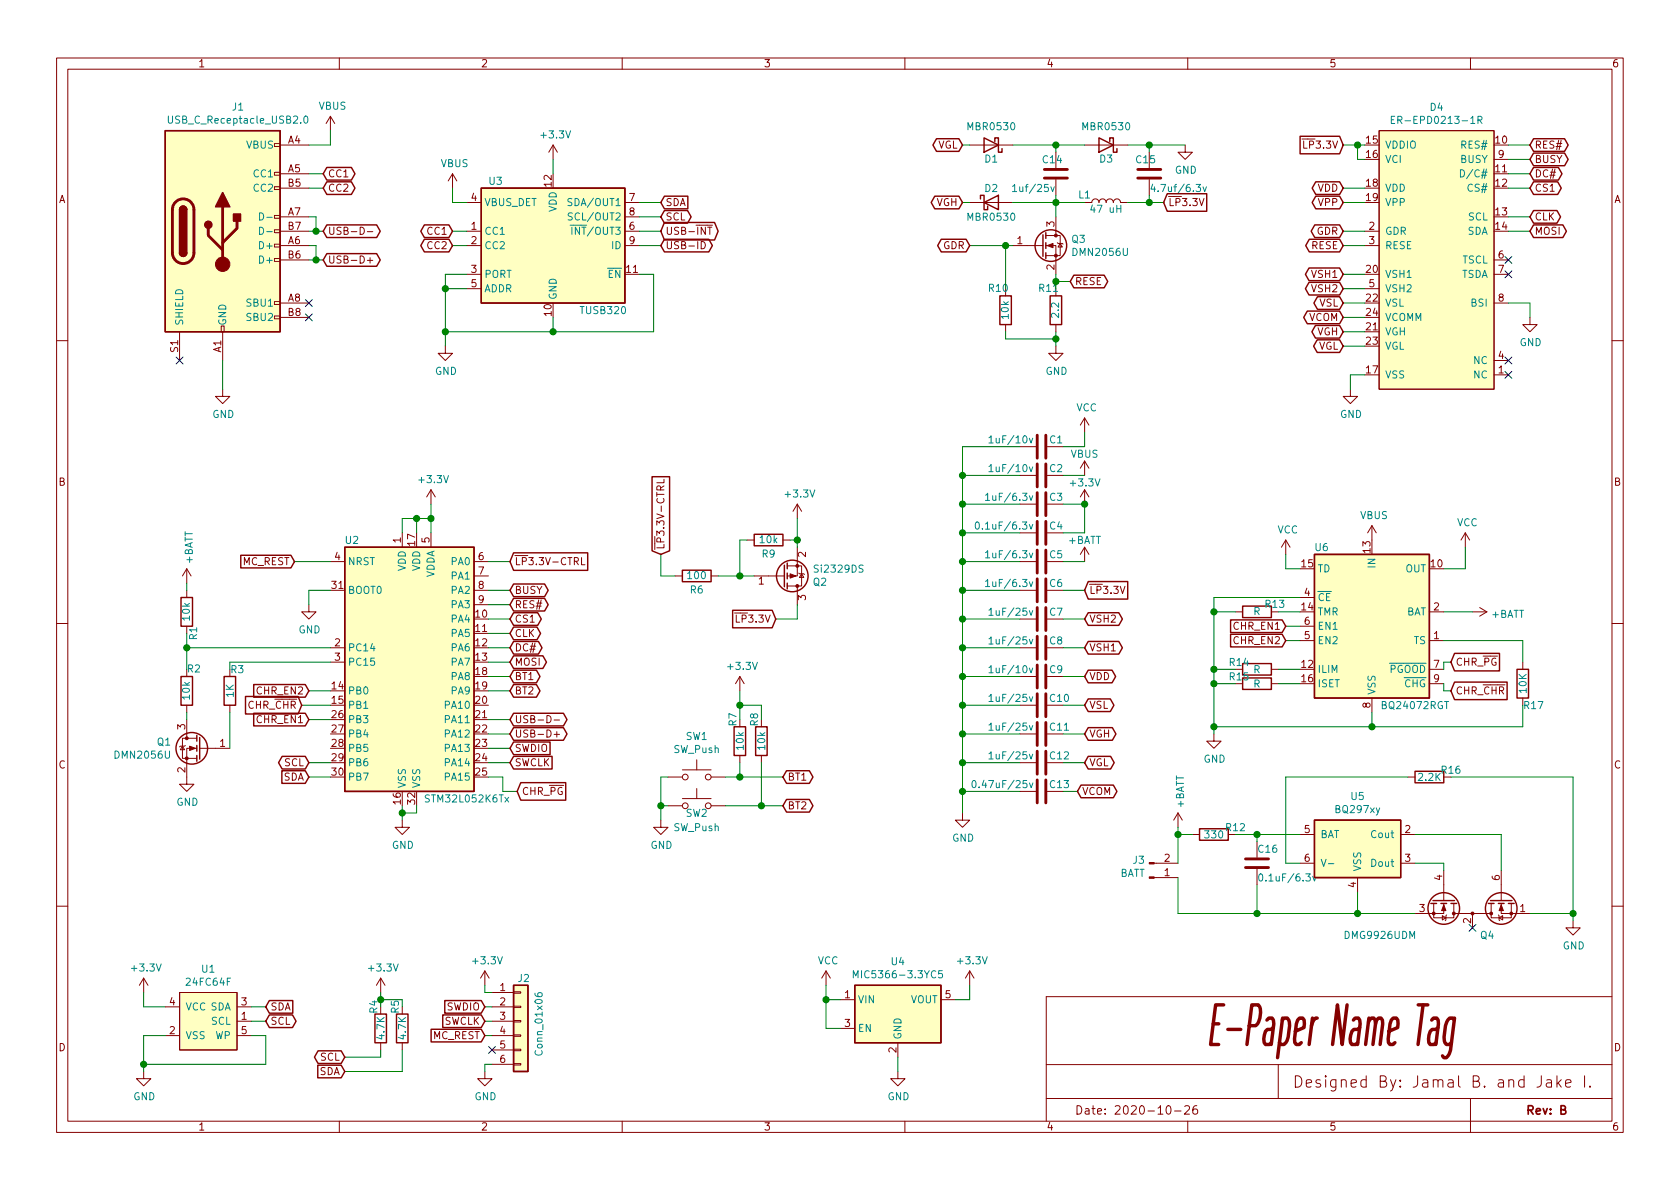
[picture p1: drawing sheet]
<svg xmlns="http://www.w3.org/2000/svg" width="297mm" height="210mm" viewBox="0 0 297 210" stroke-linecap="round" stroke-linejoin="round" font-family="sans-serif">
<defs><g id="words">
<text font-size="9.8" fill="#840000" x="217.6" y="185.1">E-Paper Name Tag</text>
<text font-size="2.8" fill="#840000" x="228.5" y="192.3">Designed By: Jamal B. and Jake I.</text>
<g font-size="2.1" fill="#840000">
<text x="190" y="197.1">Date: 2020-10-26</text>
<text x="270.2" y="197.1">Rev: B</text>
</g>
<g font-size="1.8" fill="#840000">
<text x="35" y="11.9">1</text>
<text x="85" y="11.9">2</text>
<text x="135" y="11.9">3</text>
<text x="185" y="11.9">4</text>
<text x="235" y="11.9">5</text>
<text x="285" y="11.9">6</text>
<text x="51" y="25.4">A4</text>
<text x="165.8" y="26.3">VGL</text>
<text x="230.8" y="26.3">LP3.3V</text>
<text x="241.6" y="25.4">15</text>
<text x="241.6" y="27.9">16</text>
<text x="264.5" y="25.4">10</text>
<text x="264.9" y="27.9">9</text>
<text x="271.3" y="28.8">BUSY</text>
<text x="271.3" y="26.3">RES#</text>
<text x="10.4" y="35.9">A</text>
<text x="51" y="30.5">A5</text>
<text x="51" y="33">B5</text>
<text x="57.9" y="33.9">CC2</text>
<text x="57.9" y="31.4">CC1</text>
<text x="83.3" y="35.6">4</text>
<text x="97.5" y="33" transform="rotate(-90 97.5 33)">12</text>
<text x="111.3" y="35.6">7</text>
<text x="233" y="33.9">VDD</text>
<text x="241.6" y="33">18</text>
<text x="241.6" y="35.6">19</text>
<text x="264.5" y="30.5">11</text>
<text x="264.5" y="33">12</text>
<text x="271.3" y="33.9">CS1</text>
<text x="271.3" y="31.4">DC#</text>
<text x="285.4" y="35.9">A</text>
<text x="51" y="38.1">A7</text>
<text x="51" y="40.6">B7</text>
<text x="57.9" y="41.5">USB-D-</text>
<text x="75.7" y="41.5">CC1</text>
<text x="83.3" y="40.6">1</text>
<text x="111.3" y="40.6">6</text>
<text x="111.3" y="38.1">8</text>
<text x="117.6" y="41.5">USB-INT</text>
<text x="117.6" y="39">SCL</text>
<text x="117.6" y="36.4">SDA</text>
<text x="165.6" y="36.4">VGH</text>
<text x="186.4" y="40.1" transform="rotate(-90 186.4 40.1)">3</text>
<text x="206.5" y="36.4">LP3.3V</text>
<text x="232.8" y="41.5">GDR</text>
<text x="233.2" y="36.4">VPP</text>
<text x="242.1" y="40.6">2</text>
<text x="264.5" y="38.1">13</text>
<text x="264.5" y="40.6">14</text>
<text x="271.3" y="39">CLK</text>
<text x="271.3" y="41.5">MOSI</text>
<text x="51" y="43.2">A6</text>
<text x="51" y="45.7">B6</text>
<text x="57.9" y="46.6">USB-D+</text>
<text x="75.7" y="44.1">CC2</text>
<text x="83.3" y="43.2">2</text>
<text x="111.3" y="43.2">9</text>
<text x="117.6" y="44.1">USB-ID</text>
<text x="166.7" y="44.1">GDR</text>
<text x="179.9" y="43.2">1</text>
<text x="186.4" y="47.7" transform="rotate(-90 186.4 47.7)">2</text>
<text x="231.9" y="44.1">RESE</text>
<text x="242.1" y="43.2">3</text>
<text x="264.9" y="45.7">6</text>
<text x="51" y="53.3">A8</text>
<text x="83.3" y="48.3">3</text>
<text x="83.3" y="50.8">5</text>
<text x="110.8" y="48.3">11</text>
<text x="190" y="50.4">RESE</text>
<text x="232.1" y="49.1">VSH1</text>
<text x="232.1" y="51.7">VSH2</text>
<text x="241.6" y="48.3">20</text>
<text x="241.6" y="53.3">22</text>
<text x="242.1" y="50.8">5</text>
<text x="264.9" y="48.3">7</text>
<text x="264.9" y="53.3">8</text>
<text x="51" y="55.9">B8</text>
<text x="97.5" y="55.8" transform="rotate(-90 97.5 55.8)">10</text>
<text x="231.4" y="56.8">VCOM</text>
<text x="232.9" y="59.3">VGH</text>
<text x="233.3" y="54.2">VSL</text>
<text x="241.6" y="58.4">21</text>
<text x="241.6" y="55.9">24</text>
<text x="31.5" y="62.3" transform="rotate(-90 31.5 62.3)">S1</text>
<text x="39.1" y="62.3" transform="rotate(-90 39.1 62.3)">A1</text>
<text x="233.1" y="61.8">VGL</text>
<text x="241.6" y="61">23</text>
<text x="264.9" y="63.5">4</text>
<text x="241.6" y="66">17</text>
<text x="264.9" y="66">1</text>
<text x="10.4" y="85.9">B</text>
<text x="285.4" y="85.9">B</text>
<text x="70.9" y="96" transform="rotate(-90 70.9 96)">1</text>
<text x="75.9" y="96" transform="rotate(-90 75.9 96)">5</text>
<text x="42.8" y="99.9">MC_REST</text>
<text x="59.2" y="99.1">4</text>
<text x="73.4" y="96.5" transform="rotate(-90 73.4 96.5)">17</text>
<text x="84.6" y="99.1">6</text>
<text x="84.6" y="101.6">7</text>
<text x="91" y="99.9">LP3.3V-CTRL</text>
<text x="117.5" y="97.3" transform="rotate(-90 117.5 97.3)">LP3.3V-CTRL</text>
<text x="142.5" y="98.5" transform="rotate(-90 142.5 98.5)">2</text>
<text x="230.2" y="100.3">15</text>
<text x="242.3" y="97.7" transform="rotate(-90 242.3 97.7)">13</text>
<text x="253" y="100.3">10</text>
<text x="58.7" y="104.1">31</text>
<text x="84.6" y="104.1">8</text>
<text x="84.6" y="106.7">9</text>
<text x="91" y="105">BUSY</text>
<text x="91" y="107.6">RES#</text>
<text x="134.1" y="103.4">1</text>
<text x="142.5" y="106.1" transform="rotate(-90 142.5 106.1)">3</text>
<text x="192.6" y="105">LP3.3V</text>
<text x="230.2" y="107.9">14</text>
<text x="230.7" y="105.4">4</text>
<text x="253.5" y="107.9">2</text>
<text x="84.1" y="109.2">10</text>
<text x="84.1" y="111.8">11</text>
<text x="91" y="110.1">CS1</text>
<text x="91" y="112.6">CLK</text>
<text x="130.5" y="110.1">LP3.3V</text>
<text x="192.6" y="110.1">VSH2</text>
<text x="218.3" y="111.4">CHR_EN1</text>
<text x="218.3" y="113.9">CHR_EN2</text>
<text x="230.7" y="113">5</text>
<text x="230.7" y="110.5">6</text>
<text x="253.5" y="113">1</text>
<text x="59.2" y="114.3">2</text>
<text x="59.2" y="116.8">3</text>
<text x="84.1" y="114.3">12</text>
<text x="84.1" y="116.8">13</text>
<text x="84.1" y="119.4">18</text>
<text x="91" y="115.2">DC#</text>
<text x="91" y="117.7">MOSI</text>
<text x="192.6" y="115.2">VSH1</text>
<text x="230.2" y="118.1">12</text>
<text x="253.5" y="118.1">7</text>
<text x="257.3" y="117.7">CHR_PG</text>
<text x="43.9" y="125.3">CHR_CHR</text>
<text x="45.6" y="122.8">CHR_EN2</text>
<text x="58.7" y="121.9">14</text>
<text x="58.7" y="124.5">15</text>
<text x="84.1" y="121.9">19</text>
<text x="84.1" y="124.5">20</text>
<text x="91" y="120.3">BT1</text>
<text x="91" y="122.8">BT2</text>
<text x="192.6" y="125.3">VSL</text>
<text x="192.6" y="120.3">VDD</text>
<text x="230.2" y="120.6">16</text>
<text x="242.3" y="125.2" transform="rotate(-90 242.3 125.2)">8</text>
<text x="253.5" y="120.6">9</text>
<text x="257.3" y="122.8">CHR_CHR</text>
<text x="32.8" y="129" transform="rotate(-90 32.8 129)">3</text>
<text x="45.6" y="127.9">CHR_EN1</text>
<text x="58.7" y="127">26</text>
<text x="58.7" y="129.5">27</text>
<text x="84.1" y="127">21</text>
<text x="84.1" y="129.5">22</text>
<text x="91" y="127.9">USB-D-</text>
<text x="91" y="130.4">USB-D+</text>
<text x="192.6" y="130.4">VGH</text>
<text x="10.4" y="135.9">C</text>
<text x="32.8" y="136.6" transform="rotate(-90 32.8 136.6)">2</text>
<text x="38.9" y="132.1">1</text>
<text x="50.3" y="135.5">SCL</text>
<text x="58.7" y="132.1">28</text>
<text x="58.7" y="134.6">29</text>
<text x="58.7" y="137.2">30</text>
<text x="84.1" y="132.1">23</text>
<text x="84.1" y="134.6">24</text>
<text x="84.1" y="137.2">25</text>
<text x="91" y="133">SWDIO</text>
<text x="91" y="135.5">SWCLK</text>
<text x="192.6" y="135.5">VGL</text>
<text x="285.4" y="135.9">C</text>
<text x="50.1" y="138">SDA</text>
<text x="70.9" y="142.2" transform="rotate(-90 70.9 142.2)">16</text>
<text x="73.4" y="142.2" transform="rotate(-90 73.4 142.2)">32</text>
<text x="92.2" y="140.6">CHR_PG</text>
<text x="139.2" y="138">BT1</text>
<text x="139.2" y="143.1">BT2</text>
<text x="191.3" y="140.6">VCOM</text>
<text x="230.7" y="147.3">5</text>
<text x="248.4" y="147.3">2</text>
<text x="205.9" y="154.9">1</text>
<text x="205.9" y="152.4">2</text>
<text x="230.7" y="152.4">6</text>
<text x="248.4" y="152.4">3</text>
<text x="255" y="155.7" transform="rotate(-90 255 155.7)">4</text>
<text x="265.2" y="155.7" transform="rotate(-90 265.2 155.7)">6</text>
<text x="239.8" y="156.9" transform="rotate(-90 239.8 156.9)">4</text>
<text x="251" y="161.3">3</text>
<text x="268.8" y="161.3">1</text>
<text x="260.1" y="163.3" transform="rotate(-90 260.1 163.3)">2</text>
<text x="30" y="177.8">4</text>
<text x="42.7" y="177.8">3</text>
<text x="47.8" y="178.7">SDA</text>
<text x="78.9" y="178.7">SWDIO</text>
<text x="88.4" y="175.3">1</text>
<text x="88.4" y="177.8">2</text>
<text x="149.4" y="176.5">1</text>
<text x="167.2" y="176.5">5</text>
<text x="10.4" y="185.9">D</text>
<text x="30" y="182.9">2</text>
<text x="42.7" y="180.3">1</text>
<text x="42.7" y="182.9">5</text>
<text x="47.8" y="181.2">SCL</text>
<text x="76.5" y="183.8">MC_REST</text>
<text x="78.5" y="181.2">SWCLK</text>
<text x="88.4" y="180.3">3</text>
<text x="88.4" y="182.9">4</text>
<text x="88.4" y="185.4">5</text>
<text x="149.4" y="181.6">3</text>
<text x="285.4" y="185.9">D</text>
<text x="56.4" y="190.1">SDA</text>
<text x="56.6" y="187.6">SCL</text>
<text x="88.4" y="188">6</text>
<text x="158.5" y="186.2" transform="rotate(-90 158.5 186.2)">2</text>
<text x="35" y="199.9">1</text>
<text x="85" y="199.9">2</text>
<text x="135" y="199.9">3</text>
<text x="185" y="199.9">4</text>
<text x="235" y="199.9">5</text>
<text x="285" y="199.9">6</text>
</g>
<g font-size="1.8" fill="#008484">
<text x="30.4" y="21.9">USB_C_Receptacle_USB2.0</text>
<text x="41.1" y="19.6">J1</text>
<text x="56.4" y="19.4">VBUS</text>
<text x="171.3" y="23">MBR0530</text>
<text x="191.6" y="23">MBR0530</text>
<text x="247.3" y="21.9">ER-EPD0213-1R</text>
<text x="252.9" y="19.6">D4</text>
<text x="43.6" y="26.3">VBUS</text>
<text x="78" y="29.6">VBUS</text>
<text x="95.8" y="24.5">+3.3V</text>
<text x="174.1" y="28.7">D1</text>
<text x="184.4" y="28.9">C14</text>
<text x="194.5" y="28.7">D3</text>
<text x="200.9" y="28.9">C15</text>
<text x="244.9" y="26.3">VDDIO</text>
<text x="244.9" y="28.8">VCI</text>
<text x="258.2" y="28.8">BUSY</text>
<text x="258.5" y="26.3">RES#</text>
<text x="45" y="31.4">CC1</text>
<text x="45" y="33.9">CC2</text>
<text x="86.5" y="32.7">U3</text>
<text x="174.1" y="34">D2</text>
<text x="179.7" y="34">1uf/25v</text>
<text x="190.8" y="35.1">L1</text>
<text x="204.4" y="34">4.7uf/6.3v</text>
<text x="207.7" y="30.7">GND</text>
<text x="244.9" y="33.9">VDD</text>
<text x="259.1" y="31.4">D/C#</text>
<text x="259.7" y="33.9">CS#</text>
<text x="85.6" y="41.5">CC1</text>
<text x="85.6" y="36.4">VBUS_DET</text>
<text x="98.4" y="37.5" transform="rotate(-90 98.4 37.5)">VDD</text>
<text x="101" y="36.4">SDA/OUT1</text>
<text x="101.2" y="39">SCL/OUT2</text>
<text x="101.9" y="41.5">INT/OUT3</text>
<text x="171.3" y="39">MBR0530</text>
<text x="193.1" y="37.6">47 uH</text>
<text x="244.9" y="36.4">VPP</text>
<text x="244.9" y="41.5">GDR</text>
<text x="259.4" y="41.5">SDA</text>
<text x="259.6" y="39">SCL</text>
<text x="46.2" y="44.1">D+</text>
<text x="46.2" y="46.6">D+</text>
<text x="85.6" y="44.1">CC2</text>
<text x="108.2" y="44.1">ID</text>
<text x="189.5" y="42.9">Q3</text>
<text x="189.9" y="45.3">DMN2056U</text>
<text x="244.9" y="44.1">RESE</text>
<text x="258.5" y="46.6">TSCL</text>
<text x="85.6" y="49.1">PORT</text>
<text x="85.6" y="51.7">ADDR</text>
<text x="98.4" y="53.1" transform="rotate(-90 98.4 53.1)">GND</text>
<text x="107.5" y="49.1">EN</text>
<text x="174.9" y="51.6">R10</text>
<text x="244.9" y="49.1">VSH1</text>
<text x="244.9" y="51.7">VSH2</text>
<text x="258.3" y="49.1">TSDA</text>
<text x="32.4" y="57.7" transform="rotate(-90 32.4 57.7)">SHIELD</text>
<text x="40" y="57.7" transform="rotate(-90 40 57.7)">GND</text>
<text x="43.8" y="54.2">SBU1</text>
<text x="43.8" y="56.8">SBU2</text>
<text x="102.8" y="55.5">TUSB320</text>
<text x="178.4" y="56.3" transform="rotate(-90 178.4 56.3)">10k</text>
<text x="187.2" y="56.1" transform="rotate(-90 187.2 56.1)">2.2</text>
<text x="244.9" y="59.3">VGH</text>
<text x="244.9" y="54.2">VSL</text>
<text x="244.9" y="56.8">VCOMM</text>
<text x="260.2" y="54.2">BSI</text>
<text x="244.9" y="61.8">VGL</text>
<text x="260.6" y="64.4">NC</text>
<text x="268.7" y="61.2">GND</text>
<text x="76.9" y="66.3">GND</text>
<text x="184.9" y="66.3">GND</text>
<text x="244.9" y="66.9">VSS</text>
<text x="260.6" y="66.9">NC</text>
<text x="37.5" y="73.9">GND</text>
<text x="190.3" y="72.7">VCC</text>
<text x="236.9" y="73.9">GND</text>
<text x="175.4" y="83.5">1uF/10v</text>
<text x="175.4" y="78.4">1uF/10v</text>
<text x="185.6" y="83.5">C2</text>
<text x="185.6" y="78.4">C1</text>
<text x="189.3" y="80.9">VBUS</text>
<text x="74.2" y="85.4">+3.3V</text>
<text x="139" y="88">+3.3V</text>
<text x="174.9" y="88.6">1uF/6.3v</text>
<text x="185.6" y="88.6">C3</text>
<text x="189.4" y="86">+3.3V</text>
<text x="173.2" y="93.6">0.1uF/6.3v</text>
<text x="185.6" y="93.6">C4</text>
<text x="225.9" y="94.3">VCC</text>
<text x="240.5" y="91.8">VBUS</text>
<text x="257.6" y="93.1">VCC</text>
<text x="34.1" y="99.7" transform="rotate(-90 34.1 99.7)">+BATT</text>
<text x="61.1" y="96.2">U2</text>
<text x="61.5" y="99.9">NRST</text>
<text x="71.8" y="101" transform="rotate(-90 71.8 101)">VDD</text>
<text x="74.3" y="101" transform="rotate(-90 74.3 101)">VDD</text>
<text x="79.9" y="99.9">PA0</text>
<text x="134.4" y="96.1">10k</text>
<text x="134.8" y="98.6">R9</text>
<text x="144.3" y="101.3">Si2329DS</text>
<text x="174.9" y="98.7">1uF/6.3v</text>
<text x="185.6" y="98.7">C5</text>
<text x="188.9" y="96.2">+BATT</text>
<text x="232.6" y="97.5">U6</text>
<text x="232.9" y="101.2">TD</text>
<text x="243.2" y="100.3" transform="rotate(-90 243.2 100.3)">IN</text>
<text x="248.5" y="101.2">OUT</text>
<text x="61.5" y="105">BOOT0</text>
<text x="76.8" y="102.3" transform="rotate(-90 76.8 102.3)">VDDA</text>
<text x="79.9" y="102.5">PA1</text>
<text x="79.9" y="105">PA2</text>
<text x="79.9" y="107.6">PA3</text>
<text x="121.7" y="102.4">100</text>
<text x="122.1" y="104.9">R6</text>
<text x="143.8" y="103.6">Q2</text>
<text x="174.9" y="103.8">1uF/6.3v</text>
<text x="185.6" y="103.8">C6</text>
<text x="223.8" y="107.5">R13</text>
<text x="232.9" y="106.3">CE</text>
<text x="33.6" y="109.7" transform="rotate(-90 33.6 109.7)">10k</text>
<text x="34.8" y="113.1" transform="rotate(-90 34.8 113.1)">R1</text>
<text x="52.8" y="112">GND</text>
<text x="79.9" y="110.1">PA4</text>
<text x="79.9" y="112.6">PA5</text>
<text x="175.4" y="108.9">1uF/25v</text>
<text x="175.4" y="114">1uF/25v</text>
<text x="185.6" y="108.9">C7</text>
<text x="185.6" y="114">C8</text>
<text x="221.6" y="108.8">R</text>
<text x="232.9" y="108.8">TMR</text>
<text x="232.9" y="113.9">EN2</text>
<text x="232.9" y="111.4">EN1</text>
<text x="248.6" y="108.8">BAT</text>
<text x="250" y="113.9">TS</text>
<text x="263.7" y="109.3">+BATT</text>
<text x="33.2" y="118.9">R2</text>
<text x="40.8" y="119">R3</text>
<text x="61.5" y="115.2">PC14</text>
<text x="61.5" y="117.7">PC15</text>
<text x="79.9" y="115.2">PA6</text>
<text x="79.9" y="117.7">PA7</text>
<text x="128.9" y="118.5">+3.3V</text>
<text x="175.4" y="119">1uF/10v</text>
<text x="185.6" y="119">C9</text>
<text x="217.4" y="117.8">R14</text>
<text x="221.6" y="119">R</text>
<text x="232.9" y="119">ILIM</text>
<text x="245.6" y="119">PGOOD</text>
<text x="33.6" y="123.6" transform="rotate(-90 33.6 123.6)">10k</text>
<text x="41.3" y="123.3" transform="rotate(-90 41.3 123.3)">1K</text>
<text x="61.5" y="122.8">PB0</text>
<text x="61.5" y="125.3">PB1</text>
<text x="78.9" y="125.3">PA10</text>
<text x="79.9" y="120.3">PA8</text>
<text x="79.9" y="122.8">PA9</text>
<text x="175.4" y="124.1">1uF/25v</text>
<text x="185.7" y="124.1">C10</text>
<text x="217.4" y="120.3">R15</text>
<text x="221.6" y="121.6">R</text>
<text x="232.9" y="121.5">ISET</text>
<text x="243.2" y="122.9" transform="rotate(-90 243.2 122.9)">VSS</text>
<text x="244.6" y="125.4">BQ24072RGT</text>
<text x="248.3" y="121.5">CHG</text>
<text x="269.5" y="125.4">R17</text>
<text x="269.9" y="122.5" transform="rotate(-90 269.9 122.5)">10K</text>
<text x="27.8" y="131.8">Q1</text>
<text x="61.5" y="127.9">PB3</text>
<text x="61.5" y="130.4">PB4</text>
<text x="78.9" y="127.9">PA11</text>
<text x="78.9" y="130.4">PA12</text>
<text x="121.3" y="130.9">SW1</text>
<text x="130.2" y="128.4" transform="rotate(-90 130.2 128.4)">R7</text>
<text x="134" y="128.4" transform="rotate(-90 134 128.4)">R8</text>
<text x="175.4" y="129.2">1uF/25v</text>
<text x="185.7" y="129.2">C11</text>
<text x="20.5" y="134.2">DMN2056U</text>
<text x="61.5" y="133">PB5</text>
<text x="61.5" y="135.5">PB6</text>
<text x="78.9" y="133">PA13</text>
<text x="78.9" y="135.5">PA14</text>
<text x="119.1" y="133.2">SW_Push</text>
<text x="131.5" y="132.5" transform="rotate(-90 131.5 132.5)">10k</text>
<text x="135.3" y="132.5" transform="rotate(-90 135.3 132.5)">10k</text>
<text x="175.4" y="134.3">1uF/25v</text>
<text x="185.7" y="134.3">C12</text>
<text x="212.8" y="134.9">GND</text>
<text x="254.9" y="136.8">R16</text>
<text x="31.2" y="142.5">GND</text>
<text x="61.5" y="138">PB7</text>
<text x="71.8" y="139.4" transform="rotate(-90 71.8 139.4)">VSS</text>
<text x="74.3" y="139.4" transform="rotate(-90 74.3 139.4)">VSS</text>
<text x="75.5" y="141.9">STM32L052K6Tx</text>
<text x="78.9" y="138">PA15</text>
<text x="172.7" y="139.4">0.47uF/25v</text>
<text x="185.7" y="139.4">C13</text>
<text x="209.3" y="142.9" transform="rotate(-90 209.3 142.9)">+BATT</text>
<text x="236.2" y="143.8">BQ297xy</text>
<text x="238.9" y="141.5">U5</text>
<text x="250.9" y="138.1">2.2K</text>
<text x="119.1" y="147">SW_Push</text>
<text x="121.3" y="144.4">SW2</text>
<text x="168.4" y="148.8">GND</text>
<text x="213.2" y="148.3">330</text>
<text x="216.8" y="147">R12</text>
<text x="233.4" y="148.2">BAT</text>
<text x="242.6" y="148.2">Cout</text>
<text x="69.3" y="150.1">GND</text>
<text x="115" y="150.1">GND</text>
<text x="197.9" y="155.1">BATT</text>
<text x="200.4" y="152.7">J3</text>
<text x="222.5" y="150.8">C16</text>
<text x="223.3" y="155.9">0.1uF/6.3v</text>
<text x="240.7" y="154.2" transform="rotate(-90 240.7 154.2)">VSS</text>
<text x="242.6" y="153.3">Dout</text>
<text x="237.9" y="166">DMG9926UDM</text>
<text x="261.8" y="166">Q4</text>
<text x="276.3" y="167.9">GND</text>
<text x="23.4" y="171.8">+3.3V</text>
<text x="35.7" y="172">U1</text>
<text x="65.4" y="171.8">+3.3V</text>
<text x="83.8" y="170.5">+3.3V</text>
<text x="91.6" y="173.7">J2</text>
<text x="144.6" y="170.5">VCC</text>
<text x="151.9" y="173">MIC5366-3.3YC5</text>
<text x="157.6" y="170.7">U4</text>
<text x="169.5" y="170.5">+3.3V</text>
<text x="32.8" y="178.7">VCC SDA</text>
<text x="33.1" y="174.3">24FC64F</text>
<text x="151.6" y="177.4">VIN</text>
<text x="161" y="177.4">VOUT</text>
<text x="32.8" y="183.8">VSS</text>
<text x="37.4" y="181.2">SCL</text>
<text x="38" y="183.8">WP</text>
<text x="68" y="183.7" transform="rotate(-90 68 183.7)">4.7K</text>
<text x="71.8" y="183.7" transform="rotate(-90 71.8 183.7)">4.7K</text>
<text x="151.6" y="182.5">EN</text>
<text x="159.4" y="183.9" transform="rotate(-90 159.4 183.9)">GND</text>
<text x="95.9" y="186.3" transform="rotate(-90 95.9 186.3)">Conn_01x06</text>
<text x="23.6" y="194.6">GND</text>
<text x="83.9" y="194.6">GND</text>
<text x="156.9" y="194.6">GND</text>
</g>
<g font-size="1.8" fill="#008400">
<text x="183.8" y="51.6">R11</text>
<text x="66.7" y="179.2" transform="rotate(-90 66.7 179.2)">R4</text>
<text x="70.5" y="179.2" transform="rotate(-90 70.5 179.2)">R5</text>
</g>
</g></defs>
<g fill="none" stroke="#840000" stroke-width=".18">
<path d="M10 10.3h277v189.9h-277zM12 12.2h273v186.1h-273zM60 10.3v1.9M110 10.3v1.9M160 10.3v1.9M210 10.3v1.9M260 10.3v1.9M48.5 38.1h1v.5h-1zM48.5 33h1v.5h-1zM48.5 30.5h1v.5h-1zM48.5 25.4h1v.5h-1zM49.5 38.3h5.1"/>
<path d="M49.5 25.6h5.1M49.5 30.7h5.1M49.5 33.3h5.1M58.4 20.6l-.7 1.2M58.4 20.6v2.5M58.4 20.6l.8 1.2M80 30.7l-.8 1.3M80 30.7v2.6M80 30.7l.8 1.3M82.5 35.8h2.6M97.8 25.6l-.8 1.3M97.8 25.6v2.6"/>
<path d="M97.8 25.6l.8 1.3M110.5 35.8h2.5M110.5 38.3h2.5M125 39.8h1M171.4 35.8h7.7M171.4 25.6h7.7M186.7 26.9v2.8M186.7 31.7v2.8M186.7 38.3v3.4M191.8 35.8h1.2a.63 .63 0 0 1 .7-.6 .63 .63 0 0 1 .6 .6 .63 .63 0 0 1 .6-.6 .63 .63 0 0 1 .7 .6 .63 .63 0 0 1 .6-.6 .63 .63 0 0 1 .6 .6 .63 .63 0 0 1 .7-.6 .63 .63 0 0 1 .6 .6h1.3M191.8 25.6h7.6M203.2 26.9v2.8"/>
<path d="M203.2 31.7v2.8M209.5 25.6v1.3h1.3l-1.3 1.3-1.2-1.3h1.2M230.2 24.6h1M243.8 23.1h20.4v45.7h-20.4zM264.2 28.2h2.5M31.7 58.7v5M39.1 57.7h.5v1h-.5zM39.4 58.7v5M48.5 55.9h1v.5h-1zM48.5 53.3h1v.5h-1zM48.5 45.7h1v.5h-1zM48.5 43.2h1v.5h-1z"/>
<path d="M48.5 40.6h1v.5h-1zM49.5 40.9h5.1M49.5 43.4h5.1M49.5 46h5.1M49.5 53.6h5.1M49.5 56.1h5.1M64.9 46h1M64.9 41h1M65.4 45.6v.9M82.5 40.9h2.6M82.5 43.4h2.6M82.5 48.5h2.6"/>
<path d="M82.5 51h2.6M110.5 40.9h2.5M110.5 43.4h2.5M124 42.7a.64 .64 0 0 1 .7 .7 .64 .64 0 0 1-.7 .6zM125.1 40.2h.8M125.5 40.2v1.2M177.8 51v1.3M177.8 57.4v1.3M179.1 43.4h5.3M184.9 43.4h1.8v5.1M184.9 41.7h2.6v3.5h-2.6M186.7 51v1.3"/>
<path d="M186.7 57.4v1.3M186.9 42.9l.2 .1h.7l.2 .2M187.5 43l.3 .7h-.7zM241.3 40.9h2.5M241.3 43.4h2.5M241.3 51h2.5M264.2 48.5h2.5M264.2 46h2.5M264.2 53.6h2.5M270.5 56.1v1.3h1.3l-1.3 1.3-1.3-1.3h1.3M10 60.2h2M39.4 68.8v1.3h1.2l-1.2 1.3-1.3-1.3h1.3"/>
<path d="M78.7 61.2v1.3h1.3l-1.3 1.2-1.2-1.2h1.2M180.3 79h2.8M186.7 61.2v1.3h1.3l-1.3 1.2-1.3-1.2h1.3M191.8 73.9v2.5M191.8 73.9l-.8 1.3M191.8 73.9l.7 1.3M238.8 68.8v1.3h1.2l-1.2 1.3-1.3-1.3h1.3M264.2 66.3h2.5M264.2 63.7h2.5M285 60.2h2M58.4 99.3h2.6M71.1 94.2v2.6"/>
<path d="M76.2 86.6v2.5M76.2 94.2v2.6M76.2 86.6l-.8 1.3M76.2 86.6l.8 1.3M83.8 99.3h2.6M102.8 98.6v1.3h.6M117.4 84.8v.6h-1.3M132.1 95.5h1.2M138.4 95.5h1.3M141 96.8v5h-1.8M141 89.1v2.6M141 89.1l-.8 1.3"/>
<path d="M141 89.1l.7 1.3M180.3 99.3h2.8M180.3 84.1h2.8M180.3 89.1h2.8M180.3 94.2h2.8M191.8 86.6l-.8 1.3M191.8 81.5v2.6M191.8 86.6v2.5M191.8 96.8v2.5M191.8 86.6l.7 1.3M191.8 81.5l-.8 1.3M191.8 81.5l.7 1.3"/>
<path d="M191.8 96.8l-.8 1.2M191.8 96.8l.7 1.2M227.3 95.5l-.7 1.3M227.3 95.5v2.5M227.3 95.5l.8 1.3M242.6 93v2.5M242.6 93l-.8 1.2M242.6 93l.7 1.2M259.1 94.2l-.8 1.3M259.1 94.2v2.6M259.1 94.2l.7 1.3M10 110.3h2"/>
<path d="M33 100.6v2.5M33 104.4v1.3M33 118.4v1.2M33 100.6l-.7 1.2M33 100.6l.8 1.2M54.6 106.9v1.3h1.3l-1.3 1.3-1.3-1.3h1.3M58.4 114.5h2.6M58.4 117.1h2.6M83.8 101.8h2.6M83.8 104.4h2.6M83.8 106.9h2.6M119.4 101.8h1.2"/>
<path d="M125.7 101.8h1.3M129.9 108.4h1M130.8 119.6v2.6M130.8 119.6l-.8 1.3M130.8 119.6l.8 1.3M133.3 101.8h5.4M139.2 100.1h2.5v3.5h-2.5M141 103.6v3.3M141.2 101.3l.2 .2h.7l.1 .1M141.7 101.5l.4 .6h-.7zM180.3 114.5h2.8M180.3 104.4h2.8"/>
<path d="M180.3 109.5h2.8M180.3 119.6h2.8M218.4 108.2h1.3M224.8 108.2h1.3M224.8 118.4h1.3M229.9 113.3h2.5M229.9 105.7h2.5M229.9 110.7h2.5M252.7 108.2h2.6M252.7 113.3h2.6M252.7 118.4h2.6M260.3 108.2h2.6"/>
<path d="M261.6 107.4l1.3 .8M262.9 108.2l-1.3 .8M269.2 117.1v1.3M285 110.3h2M32.3 131.9l.3 .7h-.7zM32.8 131.8l-.2 .1h-.7l-.2 .2M33 124.7v1.3M33 127.2v3.4M34.8 132.3h-1.8v6.4h1.3l-1.3 1.2-1.3-1.2h1.3M34.8 130.6h-2.5v3.5h2.5M35.3 132.3h5.3M40.6 124.7v1.3"/>
<path d="M98 127.3h.9M98 129.9h.9M98.5 129.4v.9M118.1 137.4h2.5M120.6 136.1h5.1M123.2 134.4v1.7M123.2 139.4v1.8M125.7 137.4h2.6M130.8 133.6v1.3M134.6 133.6v1.3M180.3 129.8h2.8M180.3 134.9h2.8"/>
<path d="M180.3 139.9h2.8M180.3 124.7h2.8M214.6 129.8v1.3h1.3l-1.3 1.2-1.2-1.2h1.2M224.8 120.9h1.3M242.6 123.4v2.6M248.9 137.4h1.3M252.7 120.9h2.6M269.2 123.4v1.3M71.1 145v1.3h1.3l-1.3 1.3-1.3-1.3h1.3M116.8 145v1.3h1.3l-1.3 1.3-1.2-1.3h1.2M118.1 142.5h2.5M120.6 141.2h5.1"/>
<path d="M125.7 142.5h2.6M170.2 143.8v1.2h1.2l-1.2 1.3-1.3-1.3h1.3M204.1 152.6h4.2M204.1 155.2h4.2M208.3 143.8l-.8 1.2M208.3 143.8v2.5M208.3 143.8l.7 1.2M210.8 147.6h1.3M222.2 148.8v2.8M222.2 153.7v2.8M229.9 147.6h2.5M229.9 152.6h2.5"/>
<path d="M240 155.2v2.5M247.6 147.6h2.6M247.6 152.6h2.6M253.5 159.8v2.5h3.5v-2.5M255.3 159.8v1.7h-5.1M255.3 153.9v5.4M263.7 159.8v2.5h3.5v-2.5M265.4 159.8v1.7h5.1M265.4 153.9v5.4M10 160.2h2M25.4 173l-.8 1.2M25.4 173v2.5"/>
<path d="M25.4 173l.8 1.2M29.2 178h2.5M31.7 175.5h10.2v10.2h-10.2zM41.9 178h2.5M67.3 173l-.8 1.2M67.3 173v2.5M67.3 173l.8 1.2M85.7 171.7l-.7 1.3M85.7 171.7v2.5M85.7 171.7l.8 1.3M87 175.5h3.8M87 178h3.8"/>
<path d="M90.8 177.9h1.3v.3h-1.3zM90.8 175.4h1.3v.2h-1.3zM146 171.7l-.7 1.3M146 171.7v2.5M146 171.7l.8 1.3M148.6 176.8h2.5M166.4 176.8h2.5M171.4 171.7l-.7 1.3M171.4 171.7v2.5M171.4 171.7l.8 1.3M255 161.9l.7 .4-.7 .4zM255.8 161.8l-.1 .1v.8l-.2 .1"/>
<path d="M257 161.5h6.7M260.3 161.5v2.6M264.9 161.8l.1 .1v.8l.2 .1M265 162.3l.7-.4v.8zM278.1 162.8v1.3h1.3l-1.3 1.2-1.2-1.2h1.2M285 176.2h-100v22M285 160.2h2M25.4 189.5v1.2h1.3l-1.3 1.3-1.3-1.3h1.3M29.2 183.1h2.5M41.9 180.6h2.5M41.9 183.1h2.5M60 198.3v1.9"/>
<path d="M67.3 184.4v1.3M71.1 184.4v1.3M85.7 189.5v1.2h1.3l-1.3 1.3-1.2-1.3h1.2M87 180.6h3.8M87 183.1h3.8M87 185.7h3.8M87 188.2h3.8M90.8 188.1h1.3v.2h-1.3zM90.8 185.5h1.3v.3h-1.3zM90.8 183h1.3v.3h-1.3zM90.8 180.5h1.3v.2h-1.3zM110 198.3v1.9"/>
<path d="M148.6 181.9h2.5M158.7 189.5v1.2h1.3l-1.3 1.3-1.2-1.3h1.2M158.7 184.4v2.5M160 198.3v1.9M185 194.3h100M185 188.3h100M206.3 195.7l.4-.2a.94 .94 0 0 1 0 1.5 .79 .79 0 0 1-.4-1.3zM207.7 196.5h1.1M209.5 195.7l.2-.2h.3l.3 .2v.3v.2l-.9 .8h.9M210 198.3v1.9M211.6 195.5a.59 .59 0 0 0-.7 .7l.1 .7 .2 .1 .5-.1 .1-.5-.2-.2-.4-.1-.3 .3M226 188.3v6"/>
<path d="M260 194.3v5.9M272.5 190.2v1.5a.65 .65 0 0 1-.7 .5M273.5 191h.7l.1 1.2M274.3 191.4l-.6 .1a.39 .39 0 0 0-.3 .4 .39 .39 0 0 0 .3 .3l.6-.1M275.3 190.2v2M275.5 191.5l.5 .7M276 190.9l-.7 .8M276.8 191.6l1-.2-.1-.4-.6-.1-.3 .3 .1 .9 .2 .1 .6-.1M280.2 190.2v2M281.1 192.1v.1l-.1-.1h.1v.1"/>
<circle cx="121.2" cy="137.4" r=".51"/>
<circle cx="125.2" cy="137.4" r=".51"/>
<circle cx="121.2" cy="142.5" r=".51"/>
<circle cx="125.2" cy="142.5" r=".51"/>
</g>
<path d="M216.4 177.7h-1.5l-.9 7h1.5" fill="none" stroke="#840000" stroke-width=".61"/>
<g fill="none" stroke="#840000" stroke-width=".51">
<path d="M31 35.7a1.89 1.89 0 0 1 2.1-.4 1.89 1.89 0 0 1 1.2 1.8v7.6a1.9 1.9 0 0 1-1.9 1.9 1.9 1.9 0 0 1-1.9-1.9v-7.8l.1-.5zM39.4 36.6v10.1M41.9 39.1v1.3l-2.5 2.5M184.7 31.5h4M184.7 30h4M201.2 31.5h4M201.2 30h4M36.8 40.4v1.3l2.6 2.5M183.4 77v4M184.9 77v4M183.4 82v4.1M183.4 87.1v4.1"/>
<path d="M183.4 92.2v4.1M183.4 97.3v4M184.9 82v4.1M184.9 87.1v4.1M184.9 92.2v4.1M184.9 97.3v4M183.4 102.4v4M183.4 107.4v4.1M183.4 112.5v4.1M183.4 117.6v4.1M184.9 102.4v4M184.9 107.4v4.1"/>
<path d="M184.9 112.5v4.1M184.9 117.6v4.1M183.4 122.7v4M183.4 127.8v4M183.4 132.8v4.1M183.4 137.9v4.1M184.9 122.7v4M184.9 127.8v4M184.9 132.8v4.1M184.9 137.9v4.1M220.2 153.4h4.1M220.2 151.9h4.1"/>
</g>
<g fill="none" stroke="#008484" stroke-width=".18">
<path d="M29.8 20.5v1.1l.2 .2 .4-.1 .1-.1v-1.1M45.9 37.6a.64 .64 0 0 1 .7 .7 .64 .64 0 0 1-.7 .6zM47.2 38.4h.9M53.8 20.6l.2-.1a.69 .69 0 0 1 .4 .7 .69 .69 0 0 1-.4 .6l-.2-.2-.1-.3zM100.8 39.8h2M101.1 35.2l-.5-.1-.1 .1v.5l.5 .1 .1 .3-.2 .3-.5-.1M101.2 37.7l-.5-.1-.2 .2v.3l.6 .3 .1 .3-.3 .2h-.4M179 33l.4-.4v1.3M179 33.9h.8M185.8 33l.3 .9 .3-.9M203.8 32.6l-.3 .8h.8M212.7 33l.3 .9 .3-.9"/>
<path d="M246 21.2h.4M246.6 20.6h-.6v1.2h.6M258.2 30a.64 .64 0 0 1 .8 .7 .64 .64 0 0 1-.8 .6zM261.3 21.2l.7-.1v-.4l-.2-.1h-.5v1.2M261.6 21.2l.4 .6M45.9 40.2a.64 .64 0 0 1 .7 .6 .64 .64 0 0 1-.7 .6zM47.2 41h.9M101.1 40.2v1.2M174.9 77.4l.3-.3v1.2M174.9 78.3h.7M182 77.5l.3 .8 .3-.8M172.5 92.4l.2-.1a.69 .69 0 0 1 .5 .6 .69 .69 0 0 1-.5 .7l-.2-.2-.1-.3z"/>
<path d="M174.2 97.7l.4-.3v1.2M174.2 87.6l.4-.4v1.3M174.2 98.6h.8M174.2 88.5h.8M174.9 82.5l.3-.4v1.3M174.9 83.4h.7M182 97.8l.3 .8 .3-.8M182 82.6l.3 .8 .3-.8M182 87.6l.3 .9 .3-.9M182 92.7l.3 .9 .3-.9M174.2 102.8l.4-.3v1.2M174.2 103.7h.8"/>
<path d="M174.9 107.9l.3-.4v1.3M174.9 118.1l.3-.4v1.3M174.9 113l.3-.4v1.3M174.9 108.8h.7M174.9 119h.7M174.9 113.9h.7M182 102.9l.3 .8 .3-.8M182 108l.3 .8 .3-.8M182 118.1l.3 .9 .3-.9M182 113l.3 .9 .3-.9M172 138.1l.2-.1a.69 .69 0 0 1 .4 .7 .69 .69 0 0 1-.4 .6l-.3-.2v-.3zM174.9 128.2l.3-.3v1.2"/>
<path d="M174.9 133.3l.3-.4v1.3M174.9 123.1l.3-.3v1.2M174.9 129.1h.7M174.9 134.2h.7M174.9 124h.7M182 128.3l.3 .8 .3-.8M182 133.4l.3 .8 .3-.8M182 123.2l.3 .8 .3-.8M182 138.4l.3 .9 .3-.9M89.3 141l.6 .8M89.9 141l-.6 .8M222.7 154.7l.2-.2a.69 .69 0 0 1 .4 .7 .69 .69 0 0 1-.4 .6l-.2-.1-.1-.4z"/>
<path d="M232.1 155l.3 .8 .3-.8M233.6 151.9l.4 1.3 .5-1.3M234.9 152.7h.9M94.6 175.6l.1 .4a.87 .87 0 0 0 1.2 0l-.2-.4h-.5l-.1 .4 .2 .2M150.9 172.9v-1.3l.4 1 .4-1v1.3M166.6 171.6h-.6l-.1 .7 .2-.2 .4 .1 .1 .6-.2 .1-.5-.1"/>
</g>
<g fill="none" stroke="#840000" stroke-width=".25">
<path d="M29.2 23.1h20.3v35.6h-20.3zM31.7 37.1a.63 .63 0 0 1 .7-.7 .63 .63 0 0 1 .6 .7M57.8 32.2h4.3l.7 1.1-.7 1.1h-4.3l-.7-1.1zM57.8 29.6h4.3l.7 1.1-.7 1.1h-4.3l-.7-1.1zM57.8 39.8h8.8l.6 1.1-.6 1.1h-8.8l-.7-1.1zM75 39.8h4.4l.6 1.1-.6 1.1h-4.4l-.6-1.1zM85.1 33.3h25.4v20.3h-25.4zM117.5 39.3h8.8l.7 1.6-.7 1.5h-8.8l-.7-1.5zM117.5 37.2h4.1l.6 1.1-.6 1.2h-4.1l-.7-1.2zM117.5 34.7h4.1v2.2h-4.1l-.7-1.1zM165.3 34.7h4.2l.7 1.1-.7 1.1h-4.2l-.7-1.1zM165.6 24.5h3.9l.7 1.1-.7 1.2h-3.9l-.7-1.2z"/>
<path d="M173.4 35.2v-.7h.6v2.6h.6v-.7M174 24.4l2.5 1.2-2.5 1.3zM174 35.8l2.5-1.3v2.6zM175.9 25v-.6h.6v2.5h.7v-.6M194.3 24.4l2.5 1.2-2.5 1.3zM196.2 25v-.6h.6v2.5h.7v-.6M206.4 34.3h7v3.1h-7l-.7-1.6zM229.9 24.1h7l.6 1.5-.6 1.6h-7zM232.5 39.8h4.4l.6 1.1-.6 1.1h-4.4l-.7-1.1zM232.6 34.7h4.3l.6 1.1-.6 1.1h-4.3l-.6-1.1zM232.6 32.2h4.3l.6 1.1-.6 1.1h-4.3l-.6-1.1zM271.1 37.2h4.2l.6 1.1-.6 1.2h-4.2l-.6-1.2z"/>
<path d="M271.1 39.8h5.2l.7 1.1-.7 1.1h-5.2l-.6-1.1zM271.1 32.2h4.3l.6 1.1-.6 1.1h-4.3l-.6-1.1zM271.1 27.1h5.5l.7 1.1-.7 1.1h-5.5l-.6-1.1zM271.1 24.5h5.5l.7 1.1-.7 1.2h-5.5l-.6-1.2zM271.1 29.6h4.4l.7 1.1-.7 1.1h-4.4l-.6-1.1zM31.7 44.7a.63 .63 0 0 0 .7 .6 .63 .63 0 0 0 .6-.6M57.8 44.9h8.8l.6 1.1-.6 1.1h-8.8l-.7-1.1zM75 42.3h4.4l.6 1.1-.6 1.1h-4.4l-.6-1.1zM117.5 42.3h7.8l.7 1.1-.7 1.1h-7.8l-.7-1.1zM166.4 42.3h4.4l.6 1.1-.6 1.1h-4.4l-.6-1.1zM176.8 52.3h2v5.1h-2zM184.4 41.5v3.8"/>
<path d="M184.9 41.1v1.1M184.9 42.9v1M184.9 44.7v1M185.7 52.3h2v5.1h-2zM189.9 48.7h5.3l.7 1.1-.7 1.1h-5.3l-.7-1.1zM231.1 55h5.8l.6 1.1-.6 1.1h-5.8l-.6-1.1zM231.4 47.4h5.5l.6 1.1-.6 1.1h-5.5l-.6-1.1zM231.4 49.9h5.5l.6 1.1-.6 1.2h-5.5l-.6-1.2zM231.5 42.3h5.4l.6 1.1-.6 1.1h-5.4l-.6-1.1zM232.6 57.6h4.3l.6 1.1-.6 1.1h-4.3l-.6-1.1zM232.9 52.5h4l.6 1.1-.6 1.1h-4l-.6-1.1zM232.9 60.1h4l.6 1.1-.6 1.1h-4l-.6-1.1z"/>
<path d="M42.6 98.2h8.8l.7 1.1-.7 1.1h-8.8zM61 96.8h22.8v43.1h-22.8zM90.8 97.8h13.1v3.1h-13.1l-.6-1.6zM115.3 84.3h3.1v13.1l-1.6 .6-1.5-.6zM133.3 94.5h5.1v2h-5.1zM138.7 99.9v3.9M139.2 99.6v1M232.4 98h20.3v25.4h-20.3zM32 105.7h2v5h-2zM32 119.6h2v5.1h-2zM39.6 119.6h2.1v5.1h-2.1zM90.8 113.4h4.4l.6 1.1-.6 1.2h-4.4l-.6-1.2z"/>
<path d="M90.8 103.3h5.5l.6 1.1-.6 1.1h-5.5l-.6-1.1zM90.8 108.4h4.3l.6 1.1-.6 1.1h-4.3l-.6-1.1zM90.8 116h5.2l.6 1.1-.6 1.1h-5.2l-.6-1.1zM90.8 105.8h5.5l.6 1.1-.6 1.1h-5.5l-.6-1.1zM90.8 110.9h4.1l.7 1.1-.7 1.1h-4.1l-.6-1.1zM90.8 118.5h4l.7 1.1-.7 1.1h-4l-.6-1.1zM120.6 100.8h5.1v2.1h-5.1zM129.5 107.9h7l.7 1.6-.7 1.5h-7zM139.2 101.3v1.1M139.2 103.1v1M192.4 108.4h5.4l.7 1.1-.7 1.1h-5.4l-.6-1.1zM192.4 102.8h7v3.1h-7l-.6-1.5z"/>
<path d="M192.4 113.4h5.4l.7 1.1-.7 1.2h-5.4l-.6-1.2zM192.4 118.5h4.2l.7 1.1-.7 1.1h-4.2l-.6-1.1zM217.6 109.6h9.1l.6 1.1-.6 1.2h-9.1zM217.6 112.2h9.1l.6 1.1-.6 1.1h-9.1zM219.7 107.2h5.1v2h-5.1zM219.7 117.3h5.1v2.1h-5.1zM219.7 119.9h5.1v2h-5.1zM257.2 115.5h7.9v3.1h-7.9l-.7-1.5zM268.2 118.4h2.1v5h-2.1zM34.8 130v1.1M34.8 131.8v1M34.8 133.6v1"/>
<path d="M35.3 130.4v3.8M43.4 123.2h9.3l.6 1.5-.6 1.6h-9.3zM44.9 126.1h9.1l.6 1.1-.6 1.2h-9.1zM44.9 121.1h9.1l.6 1.1-.6 1.1h-9.1zM49.8 136.3h4.2l.6 1.1-.6 1.1h-4.2zM49.9 133.8h4.1l.6 1.1-.6 1.1h-4.1l-.6-1.1zM90.8 126.1h8.8l.7 1.1-.7 1.2h-8.8l-.6-1.2zM90.8 131.2h6.5v2.2h-6.5l-.6-1.1zM90.8 133.8h6.8v2.2h-6.8l-.6-1.1zM90.8 121.1h4l.7 1.1-.7 1.1h-4l-.6-1.1zM90.8 128.7h8.8l.7 1.1-.7 1.1h-8.8l-.6-1.1zM92.1 138.4h7.9v3.1h-7.9l-.7-1.6z"/>
<path d="M129.8 128.5h2v5.1h-2zM133.6 128.5h2v5.1h-2zM139.1 136.3h4l.6 1.1-.6 1.1h-4l-.7-1.1zM191.1 138.8h5.7l.7 1.1-.7 1.2h-5.7l-.6-1.2zM192.4 133.8h4l.6 1.1-.6 1.1h-4l-.6-1.1zM192.4 128.7h4.3l.6 1.1-.6 1.1h-4.3l-.6-1.1zM192.4 123.6h3.9l.7 1.1-.7 1.1h-3.9l-.6-1.1zM250.2 136.4h5.1v2h-5.1zM257.2 120.6h9.3v3.1h-9.3l-.7-1.5zM139.1 141.4h4l.6 1.1-.6 1.1h-4l-.7-1.1zM212.1 146.6h5.1v2h-5.1zM232.4 145h15.2v10.2h-15.2z"/>
<path d="M253 159.8h1M253.4 159.3h3.8M254.8 159.8h1M256.5 159.8h1.1M263.1 159.8h1.1M263.5 159.3h3.8M264.9 159.8h1M266.7 159.8h1M47.6 176.9h4.2v2.3h-4.2l-.6-1.2zM47.6 179.5h4.1l.6 1.1-.6 1.1h-4.1l-.6-1.1zM66.3 179.3h2v5.1h-2zM70.1 179.3h2v5.1h-2z"/>
<path d="M78.3 179.5h6.8l.6 1.1-.6 1.1h-6.8zM78.6 176.9h6.5l.6 1.1-.6 1.2h-6.5zM90.8 174.2h2.5v15.3h-2.5zM151.1 174.2h15.3v10.2h-15.3zM56.2 188.4h4.1l.7 1.1-.7 1.1h-4.1zM56.2 185.8h4.1l.7 1.1-.7 1.2h-4.1l-.6-1.2zM76.2 182h8.9l.6 1.1-.6 1.1h-8.9z"/>
<circle cx="185.8" cy="43.4" r="2.79"/>
<circle cx="140.1" cy="101.8" r="2.79"/>
<circle cx="33.9" cy="132.3" r="2.79"/>
<circle cx="255.3" cy="160.6" r="2.79"/>
<circle cx="265.4" cy="160.6" r="2.79"/>
</g>
<g fill="#ffffc2" stroke="#ffffc2" stroke-width=".18">
<path d="M90.8 174.2h2.5v15.3h-2.5z"/>
<path d="M85.1 33.3h25.4v20.3h-25.4z"/>
<path d="M243.8 23.1h20.4v45.7h-20.4z"/>
<path d="M232.4 145h15.2v10.2h-15.2z"/>
<path d="M61 96.8h22.8v43.1h-22.8z"/>
<path d="M151.1 174.2h15.3v10.2h-15.3z"/>
<path d="M29.2 23.1h20.3v35.6h-20.3z"/>
<path d="M232.4 98h20.3v25.4h-20.3z"/>
<path d="M31.7 175.5h10.2v10.2h-10.2z"/>
</g>
<g fill="#840000" stroke="#840000" stroke-width=".18">
<path d="M139.7 101.5l1 .3-1 .4z"/>
<path d="M33.5 131.9l1 .4-1 .4z"/>
<path d="M185.2 43.4l1-.4v.8z"/>
<path d="M265.4 160l.4 1h-.8z"/>
<path d="M255.3 160l.4 1h-.8z"/>
<path d="M203.2 152.5h.9v.3h-.9z"/>
<path d="M203.2 155.1h.9v.2h-.9z"/>
<circle cx="141" cy="100.1" r=".25"/>
<circle cx="141" cy="103.6" r=".25"/>
<circle cx="39.4" cy="46.7" r="1.27"/>
<circle cx="33" cy="134.1" r=".25"/>
<circle cx="33" cy="130.6" r=".25"/>
<circle cx="186.7" cy="45.2" r=".25"/>
<circle cx="186.7" cy="41.7" r=".25"/>
<circle cx="263.7" cy="161.5" r=".25"/>
<circle cx="267.2" cy="161.5" r=".25"/>
<circle cx="253.5" cy="161.5" r=".25"/>
<circle cx="257" cy="161.5" r=".25"/>
<circle cx="260.3" cy="161.5" r=".25"/>
</g>
<g fill="#840000" stroke="#840000" stroke-width=".25">
<path d="M31.7 44.7h1.3a.63 .63 0 0 1-.6 .6 .63 .63 0 0 1-.7-.6z"/>
<path d="M31.9 36.6a.63 .63 0 0 1 .7-.1 .63 .63 0 0 1 .4 .6h-1.3z"/>
<path d="M31.7 37.1h1.3v7.6h-1.3z"/>
<path d="M41.3 37.8h1.2v1.3h-1.2z"/>
<path d="M39.4 34l1.2 2.6h-2.5z"/>
<circle cx="36.8" cy="39.7" r=".63"/>
</g>
<g fill="none" stroke="#008400" stroke-width=".18">
<path d="M54.6 38.3h1.3v2.6M54.6 33.3h2.5M54.6 30.7h2.5M58.4 23.1v2.5h-3.8M80 33.3v2.5h2.5M97.8 28.2v2.5M113 38.3h3.8M113 35.8h3.8M170.2 35.8h1.2M170.2 25.6h1.2M179.1 35.8h12.7M179.1 25.6h12.7"/>
<path d="M186.7 25.6v1.3M186.7 34.5v3.8M199.4 35.8h6.3M199.4 25.6h10.1M203.2 25.6v1.3M203.2 34.5v1.3M237.5 35.8h3.8M237.5 25.6h3.8M237.5 33.3h3.8M240 25.6v2.6h1.3M266.7 38.3h3.8M266.7 25.6h3.8"/>
<path d="M266.7 33.3h3.8M266.7 28.2h3.8M266.7 30.7h3.8M54.6 43.4h1.3v2.6M54.6 40.9h2.5M54.6 46h2.5M78.7 51h3.8M80 43.4h2.5M80 40.9h2.5M82.5 48.5h-3.8v12.7M97.8 56.1v2.6M113 43.4h3.8"/>
<path d="M113 40.9h3.8M113 48.5h2.6v10.2h-36.9M171.4 43.4h7.7M177.8 43.4v7.6M177.8 58.7v1.2h8.9M186.7 48.5v1.3h2.5M186.7 58.7v2.5M237.5 53.6h3.8M237.5 43.4h3.8M237.5 40.9h3.8M237.5 58.7h3.8M237.5 56.1h3.8"/>
<path d="M237.5 51h3.8M237.5 48.5h3.8M266.7 53.6h3.8v2.5M266.7 40.9h3.8M39.4 63.7v5.1M180.3 79h-10.1v64.8M191.8 76.4v2.6h-3.8M237.5 61.2h3.8M241.3 66.3h-2.5v2.5M52.1 99.3h6.3M73.7 91.7v2.5M76.2 91.7h-5.1v2.5"/>
<path d="M76.2 89.1v5.1M86.4 99.3h3.8M116.8 98v3.8h2.6M132.1 95.5h-1.3v6.3M139.7 95.5h1.3M141 91.7v5.1M170.2 99.3h10.1M170.2 84.1h10.1M170.2 89.1h10.1M170.2 94.2h10.1M188 89.1h3.8v5.1h-3.8M188 99.3h3.8"/>
<path d="M188 84.1h3.8M227.3 98v2.6h2.6M259.1 96.8v3.8h-3.8M33 103.1v1.3M33 112v6.4M33 114.5h25.4M58.4 117.1h-17.8v1.3M58.4 104.4h-3.8v2.5M86.4 117.1h3.8M86.4 104.4h3.8M86.4 109.5h3.8M86.4 114.5h3.8"/>
<path d="M86.4 119.6h3.8M86.4 112h3.8M86.4 106.9h3.8M127 101.8h6.3M141 106.9v2.6h-3.8M170.2 104.4h10.1M170.2 109.5h10.1M170.2 114.5h10.1M170.2 119.6h10.1M188 104.4h3.8M188 109.5h3.8M188 114.5h3.8"/>
<path d="M188 119.6h3.8M214.6 108.2h3.8M214.6 118.4h3.8M226.1 108.2h3.8M226.1 118.4h3.8M227.3 110.7h2.6M227.3 113.3h2.6M229.9 105.7h-15.3v24.1M255.3 113.3h13.9v3.8M255.3 108.2h5M256.5 117.1h-1.2v1.3M33 126v1.2"/>
<path d="M40.6 126v6.3M53.3 124.7h5.1M54.6 137.4h3.8M54.6 122.2h3.8M54.6 127.2h3.8M54.6 134.9h3.8M86.4 137.4h2.5v2.5h2.5M86.4 122.2h3.8M86.4 127.2h3.8M86.4 129.8h3.8M86.4 134.9h3.8M86.4 132.3h3.8"/>
<path d="M118.1 137.4h-1.3v7.6M128.3 137.4h10.1M130.8 124.7h3.8v2.5M130.8 122.2v5M130.8 134.9v2.5M134.6 134.9v7.6M170.2 124.7h10.1M170.2 129.8h10.1M170.2 134.9h10.1M170.2 139.9h10.1M188 124.7h3.8M188 129.8h3.8"/>
<path d="M188 134.9h3.8M188 139.9h2.5M214.6 120.9h3.8M226.1 120.9h3.8M242.6 126v2.5M248.9 137.4h-21.6v15.2h2.6M255.3 120.9v1.3h1.2M256.5 137.4h21.6v25.4M269.2 124.7v3.8h-54.6M71.1 142.5v2.5M73.7 142.5v1.3h-2.6M116.8 142.5h1.3"/>
<path d="M128.3 142.5h10.1M208.3 147.6h2.5M208.3 155.2v6.3h41.9M208.3 146.3v6.3M218.4 147.6h11.5M222.2 147.6v1.2M222.2 156.5v5M240 157.7v3.8M250.2 147.6h15.2v6.3M250.2 152.6h5.1v1.3M25.4 175.5v2.5h3.8M44.4 178h2.6"/>
<path d="M67.3 175.5v1.3h3.8M85.7 174.2v1.3h1.3M85.7 178h1.3M146 174.2v7.7h2.6M146 176.8h2.6M171.4 174.2v2.6h-2.5M270.5 161.5h7.6M29.2 183.1h-3.8v6.4M44.4 180.6h2.6M44.4 183.1h2.6v5.1h-21.6M67.3 185.7v1.2h-6.3M71.1 185.7v3.8h-10.1"/>
<path d="M85.7 180.6h1.3M85.7 183.1h1.3M87 188.2h-1.3v1.3M158.7 186.9v2.6"/>
</g>
<g fill="#008400" stroke="#008400" stroke-width=".25">
<circle cx="78.7" cy="51" r=".51"/>
<circle cx="214.6" cy="118.4" r=".51"/>
<circle cx="170.2" cy="114.5" r=".51"/>
<circle cx="170.2" cy="109.5" r=".51"/>
<circle cx="170.2" cy="119.6" r=".51"/>
<circle cx="186.7" cy="25.6" r=".51"/>
<circle cx="170.2" cy="134.9" r=".51"/>
<circle cx="170.2" cy="129.8" r=".51"/>
<circle cx="170.2" cy="124.7" r=".51"/>
<circle cx="214.6" cy="120.9" r=".51"/>
<circle cx="130.8" cy="124.7" r=".51"/>
<circle cx="214.6" cy="108.2" r=".51"/>
<circle cx="130.8" cy="137.4" r=".51"/>
<circle cx="134.6" cy="142.5" r=".51"/>
<circle cx="214.6" cy="128.5" r=".51"/>
<circle cx="242.6" cy="128.5" r=".51"/>
<circle cx="67.3" cy="176.8" r=".51"/>
<circle cx="78.7" cy="58.7" r=".51"/>
<circle cx="170.2" cy="84.1" r=".51"/>
<circle cx="97.8" cy="58.7" r=".51"/>
<circle cx="186.7" cy="49.8" r=".51"/>
<circle cx="278.1" cy="161.5" r=".51"/>
<circle cx="76.2" cy="91.7" r=".51"/>
<circle cx="186.7" cy="59.9" r=".51"/>
<circle cx="240" cy="25.6" r=".51"/>
<circle cx="25.4" cy="188.2" r=".51"/>
<circle cx="191.8" cy="89.1" r=".51"/>
<circle cx="146.1" cy="176.8" r=".51"/>
<circle cx="130.8" cy="101.8" r=".51"/>
<circle cx="55.9" cy="40.9" r=".51"/>
<circle cx="55.9" cy="46" r=".51"/>
<circle cx="33" cy="114.5" r=".51"/>
<circle cx="170.2" cy="104.4" r=".51"/>
<circle cx="170.2" cy="139.9" r=".51"/>
<circle cx="240" cy="161.5" r=".51"/>
<circle cx="208.3" cy="147.6" r=".51"/>
<circle cx="170.2" cy="99.3" r=".51"/>
<circle cx="170.2" cy="94.2" r=".51"/>
<circle cx="170.2" cy="89.1" r=".51"/>
<circle cx="203.2" cy="25.6" r=".51"/>
<circle cx="71.1" cy="143.8" r=".51"/>
<circle cx="73.7" cy="91.7" r=".51"/>
<circle cx="116.8" cy="142.5" r=".51"/>
<circle cx="186.7" cy="35.8" r=".51"/>
<circle cx="222.3" cy="147.6" r=".51"/>
<circle cx="177.8" cy="43.4" r=".51"/>
<circle cx="141" cy="95.5" r=".51"/>
<circle cx="222.3" cy="161.5" r=".51"/>
<circle cx="203.2" cy="35.8" r=".51"/>
</g>
<g fill="none" stroke="#000084" stroke-width=".18">
<path d="M54 53l1.2 1.2M54 55.5l1.2 1.2M55.2 53l-1.2 1.2M55.2 55.5l-1.2 1.2M266.1 45.4l1.2 1.2M266.1 47.9l1.2 1.2M267.3 45.4l-1.2 1.2M267.3 47.9l-1.2 1.2M31.1 63.1l1.3 1.3M32.4 63.1l-1.3 1.3M266.1 63.1l1.2 1.3M266.1 65.7l1.2 1.2"/>
<path d="M267.3 63.1l-1.2 1.3M267.3 65.7l-1.2 1.2M259.7 163.5l1.3 1.2M261 163.5l-1.3 1.2M86.4 185.1l1.2 1.2M87.6 185.1l-1.2 1.2"/>
</g>
<use href="#words"/>
</svg>
